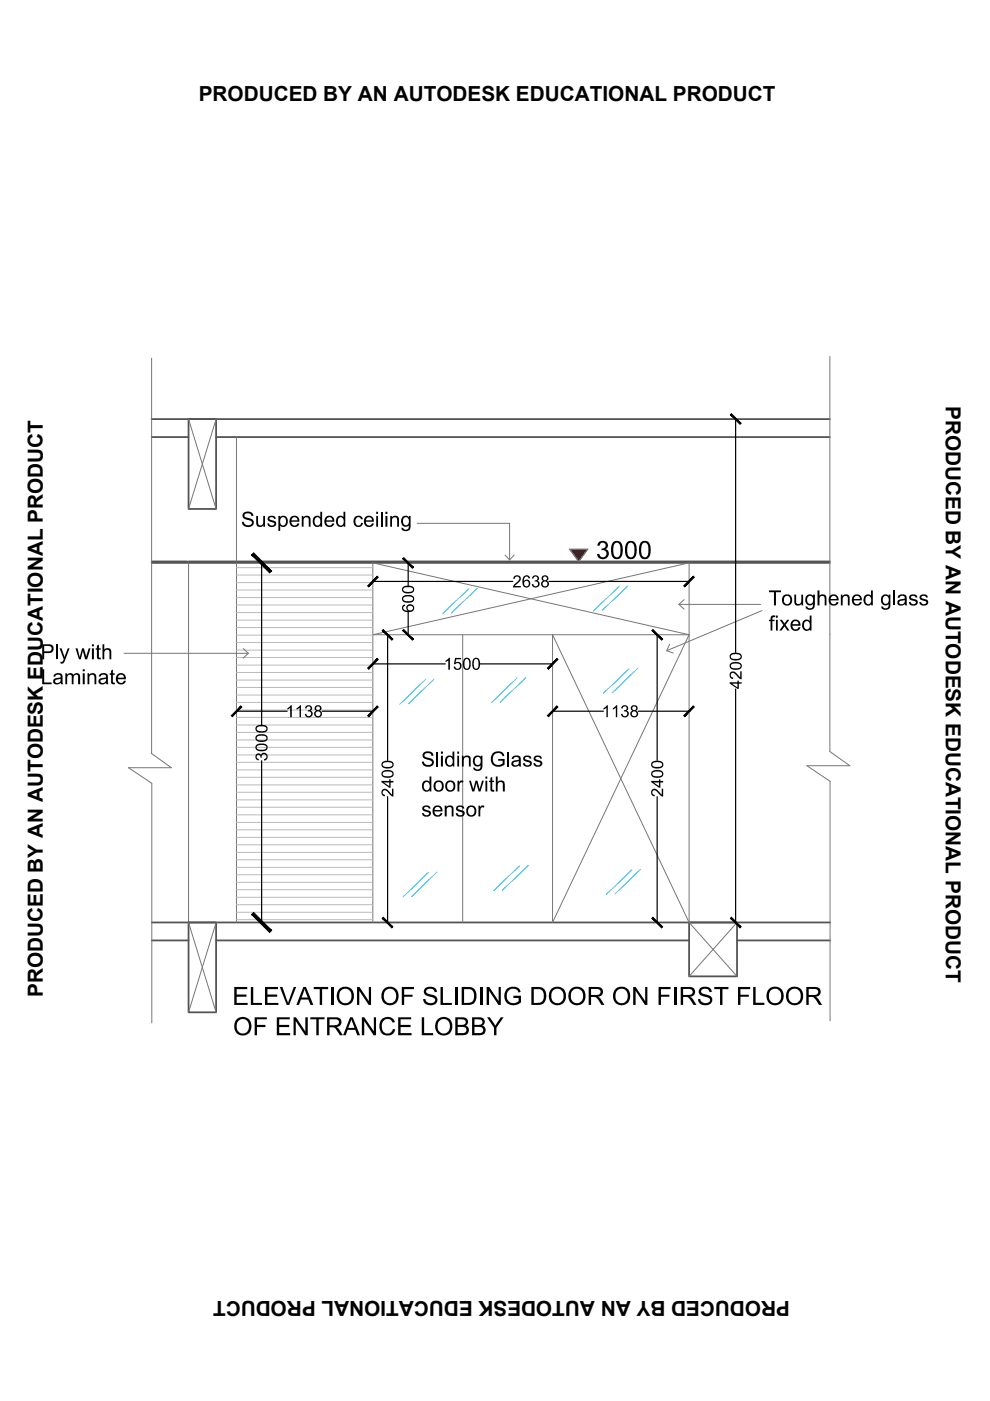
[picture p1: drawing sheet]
<svg xmlns="http://www.w3.org/2000/svg" width="210mm" height="297mm" viewBox="0 0 210 297" stroke-linecap="round" stroke-linejoin="round" font-family="sans-serif">
<defs><g id="words">
<g font-size="4.4">
<text x="42.1" y="21.5">PRODUCED BY AN AUTODESK EDUCATIONAL PRODUCT</text>
<text x="200.5" y="86" transform="rotate(90 200.5 86)">PRODUCED BY AN AUTODESK EDUCATIONAL PRODUCT</text>
<text x="9.1" y="211.4" transform="rotate(-90 9.1 211.4)">PRODUCED BY AN AUTODESK EDUCATIONAL PRODUCT</text>
<text x="167.5" y="275.9" transform="rotate(-180 167.5 275.9)">PRODUCED BY AN AUTODESK EDUCATIONAL PRODUCT</text>
</g>
</g></defs>
<!-- layer: AU_WALL -->
<g fill="none" stroke="#545454" stroke-width=".38">
<path d="M32.1 88.9h143.9M32.1 92.7h7.9M40 88.9h5.8v19h-5.8zM45.8 92.7h130.2M32.1 119.3h143.9M32.1 119h7.6M40 119h136M32.2 195.6h143.8M32.2 199.4h7.8M40 195.6h5.8v19h-5.8zM45.8 199.4h100.3M146.1 195.6h10.2v11.4h-10.2z"/>
<path d="M156.3 199.4h19.7"/>
</g>
<!-- layer: AU FURLAYOUT -->
<g fill="none" stroke="#767676" stroke-width=".21">
<path d="M32.1 75.9v83.9l4.2 3h-9.1l5 3.3v50.8M176 75.6v83.7l4.2 3h-9.1l4.9 3.4v50.8M40 88.9l5.8 19M45.8 88.9l-5.8 19M50.1 92.7v26.3M40 119.3v76.3l5.8 19M50.1 119.3v76.3M88.4 111h19.6v7.7M107.1 117.7l.9 1M109 117.7l-1 1M120.8 116.5h3.8l-1.9 2.5zM26.3 138.5h26.4"/>
<path d="M51.6 137.5l1 1-1 1M98.1 134.6v61M141.4 138l1.4 .5M142 136.6l-.6 1.4M143.9 128.1h17.4M143.9 128.1l1.1 1.1M145 127.1l-1.1 1M146.1 134.6h-67l67-15.3v76.3M146.1 134.6l-67-15.3v76.3M146.1 134.6l-28.9 61v-61l28.9 61M161.6 129.5l-20.2 8.5M176 134.6h.1"/>
<path d="M45.8 195.6l-5.8 19M146.1 195.6l10.2 11.4M156.3 195.6l-10.2 11.4"/>
</g>
<!-- layer: AU_TEXT -->
<g fill="#000">
<path d="M51.5 108.9l.6-.4h.9l.4 .2 .3 .7h-.4l-.1-.3-.4-.3h-.5l-.4 .3a.7 .7 0 0 0 .9 .8l.9 .4 .1 .3-.1 .6-.7 .5-1.2-.1-.4-.3-.1-.6 .4-.1 .3 .6 .5 .2 .6-.1 .3-.5-.2-.4-1.2-.3-.4-.3-.2-.4zM54.3 109.4h.4l.1 1.5a.55 .55 0 0 0 .6 .5 .55 .55 0 0 0 .4-.8v-1.2h.4v2.3h-.3v-.4l-.3 .3-.5 .2-.6-.3-.2-.4zM56.8 109.6l.4-.2 .7-.1 .4 .3 .2 .4h-.4l-.2-.3-.2-.1a.35 .35 0 0 0-.5 .1 .35 .35 0 0 0 0 .5l1.1 .3 .3 .3-.1 .5-.3 .3-.5 .2-.6-.1-.3-.3-.1-.4h.3l.2 .3 .6 .1a.33 .33 0 0 0 .4-.4 .33 .33 0 0 0-.4-.3l-.9-.3-.2-.2zM64 109.4h.3v.3l.5-.4h.5l.4 .3 .1 .3v1.8h-.3v-1.5a.57 .57 0 0 0-.7-.5 .57 .57 0 0 0-.4 .7v1.3h-.4zM75.2 109.7l.5-.4h.6l.4 .3 .2 .5h-.3l-.3-.4-.4-.1-.4 .3-.1 .3v.7l.3 .4h.6l.3-.5 .4 .1-.3 .6-.7 .3-.8-.4-.3-.7zM82.7 109.4h.4v.3l.5-.4 .8 .2 .2 .5v1.7h-.4v-1.8l-.3-.2h-.4l-.3 .3-.1 1.7h-.4zM126.8 115.1l.4-.3 .9-.1 .5 .2 .3 .5-.1 .7-.4 .3 .5 .4 .2 .4-.1 .5-.5 .7-.8 .2-.7-.3-.4-.8 .5-.1 .1 .5 .4 .3 .7-.2 .3-.4-.1-.6-.5-.4-.5 .1 .1-.4 .3-.1a.64 .64 0 0 0 .4-.7 .64 .64 0 0 0-.7-.5 .64 .64 0 0 0-.5 .7h-.5zM16 137.5h.4l.5 1.8 .5-1.8h.4l.5 1.7 .5-1.7h.4l-.7 2.3h-.5l-.4-1.8-.5 1.8h-.4zM20.5 136.9l.5-.2v.8h.4v.3h-.4v1.5l.4 .1v.4h-.5l-.3-.2-.1-1.8h-.2v-.3h.2zM21.7 136.6h.4v1.2l.5-.4 .6 .1 .3 .2 .1 .3v1.8h-.4v-1.6l-.3-.4h-.4l-.3 .2-.1 1.8h-.4zM163.5 130.7l.2-.2h.5h.2v.4a.38 .38 0 0 0-.4-.1 .38 .38 0 0 0-.2 .4v.2h.4v.3h-.4v2h-.4v-2h-.4v-.3h.4zM163 125.2h2.6v.4h-1.1v2.8h-.4v-2.8h-1.1z"/>
<path d="M165.3 131.4h.5l.5 .8 .6-.8h.5l-.8 1.1 .8 1.2h-.5l-.6-.9-.6 .9h-.5l.9-1.2zM168.4 126.1h.4v1.4a.57 .57 0 0 0 .7 .5 .57 .57 0 0 0 .4-.7v-1.2h.4v2.3h-.4v-.4l-.5 .4-.7-.1-.3-.5zM173.3 125.2h.5v1.1l.4-.3h.5l.4 .4 .1 2h-.3v-1.5a.56 .56 0 0 0-.7-.5 .56 .56 0 0 0-.4 .7v1.3h-.5zM178.3 126.1h.3v.3l.5-.4h.5l.4 .3 .1 .3v1.8h-.3v-1.6a.57 .57 0 0 0-.7-.4 .57 .57 0 0 0-.4 .7v1.3h-.4zM192.8 126.4l.5-.4h.6l.5 .3 .1 .4h-.4l-.1-.3-.4-.1a.34 .34 0 0 0-.5 .4 .34 .34 0 0 0 .5 .3l.6 .1 .3 .3 .1 .5-.3 .4-1 .1-.5-.3-.1-.4 .4-.1 .1 .4 .4 .1a.4 .4 0 0 0 .6-.4 .4 .4 0 0 0-.6-.3l-.7-.3zM195.1 126.2l.4-.2h.6l.5 .3 .1 .4h-.3l-.2-.3-.3-.1a.35 .35 0 0 0-.5 .3 .35 .35 0 0 0 .4 .4l.9 .3 .1 .5-.2 .4-1 .2-.5-.2-.2-.4v-.1l.4-.1 .3 .5h.5a.36 .36 0 0 0 .3-.5 .36 .36 0 0 0-.5-.2l-.9-.4v-.4zM8.9 141.9h.5v2.8h1.5v.4h-2zM12.6 137.5h.5l.6 1.8 .7-1.8h.3l-1 2.7-.5 .5h-.4v-.4h.5l.2-.5zM13.9 142.7h.3v.4l.4-.4h.4l.5 .2 .1 .2 .4-.4 .7 .1 .3 .6v1.7h-.4v-1.5a.5 .5 0 0 0-.6-.6 .5 .5 0 0 0-.4 .7v1.4h-.4v-1.5a.52 .52 0 0 0-.7-.5 .52 .52 0 0 0-.3 .7v1.3h-.3zM18.6 142.7h.3v.4l.6-.4 .5 .1 .3 .2 .1 2.1h-.4v-1.8l-.3-.3-.7 .3-.1 1.8h-.3zM23.6 142.2l.3-.3v.8h.4v.4h-.4v1.5l.4 .1 .1 .4h-.6l-.2-.3v-1.7h-.3v-.4h.3zM89.8 159.6l.6-.3h.8l.6 .4 .1 .5-.4 .1-.1-.4-.4-.2-.8 .1a.47 .47 0 0 0-.1 .6 .47 .47 0 0 0 .5 .2l.9 .2 .4 .4 .1 .3-.1 .6-.7 .5h-.8l-.7-.4-.2-.7h.3l.3 .5 .4 .2h.6l.4-.4a.75 .75 0 0 0-.9-.7l-.7-.3-.2-.2-.1-.7z"/>
<path d="M89.6 171.1l.5-.3h.6l.5 .2 .1 .4-.4 .1-.2-.3-.3-.1a.34 .34 0 0 0-.5 .2 .34 .34 0 0 0 .5 .4l.9 .4 .1 .5-.3 .4-.3 .1h-.9l-.4-.6 .3-.1 .3 .4h.5a.33 .33 0 0 0 .4-.4 .33 .33 0 0 0-.4-.2l-.9-.4-.2-.3zM94.3 170.8h.4v.4l.4-.4h.5l.5 .3 .1 2h-.4l-.1-1.7a.56 .56 0 0 0-.7-.3 .56 .56 0 0 0-.3 .8v1.2h-.4zM96.8 171.1l.5-.3h.5l.5 .2 .1 .4-.3 .1-.2-.3-.3-.1a.34 .34 0 0 0-.5 .2 .34 .34 0 0 0 .4 .4l.9 .4 .1 .5-.2 .4-.4 .1h-.8l-.5-.6 .4-.1 .2 .4h.6a.33 .33 0 0 0 .3-.4 .33 .33 0 0 0-.4-.2l-.9-.4-.1-.3zM97 165.5h.3v.4l.3-.4h.5l.2 .1-.2 .3a.53 .53 0 0 0-.6 .1 .53 .53 0 0 0-.1 .6v1.2h-.4zM97.9 160.2h.4v.3l.4-.3 .9 .1 .2 .4v1.8h-.4v-1.7l-.2-.3h-.5l-.3 .3-.1 1.7h-.4zM99.5 165.5h.3l.5 1.8 .5-1.8h.4l.5 1.8 .5-1.8h.4l-.7 2.3h-.4l-.5-1.8-.4 1.8h-.5zM101.4 170.8h.4v.4l.3-.4 .6 .1-.1 .3h-.4l-.3 .2-.1 1.7h-.4zM104 164.9l.4-.2v.8h.3v.3h-.3v1.5l.3 .2 .1 .3-.1 .1-.5-.1-.2-.3v-1.7h-.3v-.3h.3zM105.1 164.6h.4v1.2l.4-.3h.6l.4 .3 .1 2h-.4v-1.7l-.3-.3h-.4l-.3 .2-.1 1.8h-.4zM104.4 159.9l.4-.4 .5-.2h.7l.5 .2 .4 .7-.3 .2-.3-.5-.3-.2h-.9l-.5 .6-.1 .9 .2 .6 .3 .3 1 .1 .6-.3v-.6h-1v-.4h1.4v1.2l-1 .5h-.7l-.7-.3-.3-.3-.2-.7v-.7zM111.1 160.4l.2-.2h.8l.5 .3 .1 .3-.4 .1-.1-.3-.3-.1a.36 .36 0 0 0-.6 .3 .36 .36 0 0 0 .5 .3l.7 .2 .2 .3v.5l-.2 .3-.4 .2-.8-.1-.5-.7h.4l.2 .3 .5 .2a.37 .37 0 0 0 .5-.5 .37 .37 0 0 0-.5-.3l-.9-.4zM113.4 160.3l1.1-.1 .3 .2 .1 .4-.4 .1-.1-.3-.4-.1a.32 .32 0 0 0-.5 .3 .32 .32 0 0 0 .4 .3l.8 .2 .3 .4-.1 .6-.5 .3-.9-.1-.4-.7h.4l.1 .3 .5 .2a.39 .39 0 0 0 .5-.4 .39 .39 0 0 0-.6-.4l-.6-.2-.2-.2-.1-.4z"/>
<path d="M49.7 209.3h2.7v.4h-2.2v1.2h2.1v.4h-2.1v1.3h2.3v.5h-2.8zM53.2 209.3h.5v3.3h1.9v.5h-2.4zM54 215.7h2.6v.4h-2.1v1.2h1.8v.5h-1.8v1.7h-.5zM56.2 209.3h2.7v.4h-2.2v1.2h2.1v.4h-2.1v1.3h2.3v.5h-2.8zM58.7 215.7h2.7v.4h-2.2v1.2h2.1v.5h-2.1v1.2h2.3v.5h-2.8zM59.3 209.3h.6l1.2 3.3 1.2-3.3h.5l-1.5 3.8h-.5zM62.2 215.7h.6l1.9 3v-3h.5v3.8h-.5l-2-3v3h-.5zM65.8 215.7h3v.4h-1.2v3.4h-.5v-3.4h-1.3zM66.5 209.3h3.1v.4h-1.3v3.4h-.5v-3.4h-1.3zM70.2 209.3h.5v3.8h-.5zM75.7 209.3h.5l2 3v-3h.5v3.8h-.5l-2-3v3h-.5zM76.7 215.7h.5l2.1 3v-3h.4v3.8h-.5l-2-3v3h-.5z"/>
<path d="M80.9 216.1l.7-.4 .8-.1 .7 .2 .4 .4 .2 .5-.5 .1-.3-.5-.3-.2-1 .1-.4 .4-.2 .6 .1 1.3 .7 .6h.8l.4-.3 .3-.7 .5 .2-.6 .9-.6 .3h-.8l-.6-.2-.5-.5-.3-.8v-.9zM84.4 215.7h2.8v.4h-2.3v1.2h2.2v.5h-2.2v1.2h2.4v.5h-2.9zM85.2 209.3h2.6v.4h-2.1v1.2h1.8v.4h-1.8v1.8h-.5zM89.4 215.7h.5v3.3h1.9v.5h-2.4zM90.1 209.6l.8-.4 .9 .1 .7 .4 .1 .6-.4 .1-.2-.5-.3-.2-1.1 .1a.56 .56 0 0 0-.2 .7 .56 .56 0 0 0 .7 .3l1.1 .3 .5 .6-.1 .9-.6 .4-.5 .1h-.9l-.5-.3-.2-.3-.2-.7h.5l.3 .6 .6 .3 .7-.1 .5-.4v-.3l-.3-.3-1.6-.5-.3-.3-.3-.6zM93.4 209.3h.5v3.3h1.9v.5h-2.4zM96.5 209.3h.5v3.8h-.5zM101.8 209.3h.5v3.8h-.5zM103.2 209.3h.5l2 3v-3h.5v3.8h-.5l-2-3v3h-.5zM103.3 215.7h.6l1.1 1.8 1.2-1.8h.6l-1.5 2.2v1.6h-.6v-1.6zM107.4 209.8l1-.6 1 .1 .6 .3 .4 .7-.4 .1-.3-.4-.6-.4-.8 .1-.5 .3-.3 .8v.7l.4 .9 .4 .2 .8 .1 .9-.4v-.7h-1.1v-.5h1.6v1.5l-.8 .4-.7 .1h-.8l-.7-.5-.4-.6-.2-.7 .1-.9zM134.3 209.3h.5l2 3v-3h.5v3.8h-.5l-2-3v3h-.5z"/>
<path d="M139.6 209.3h2.6v.4h-2.1v1.2h1.8v.4h-1.8v1.8h-.5zM142.9 209.3h.5v3.8h-.5zM148.4 209.6l.7-.4 1 .1 .5 .3 .3 .7-.5 .1-.1-.5-.4-.2h-.7a.56 .56 0 0 0-.5 .6 .56 .56 0 0 0 .7 .5l1.4 .5 .2 .4-.1 .9-.6 .4-.8 .1-.8-.1-.6-.7-.1-.5h.5l.1 .5 .3 .2 .5 .2 .6-.1a.62 .62 0 0 0 .5-.7 .62 .62 0 0 0-.7-.5l-1.4-.5-.3-.5zM151.4 209.3h3v.4h-1.2v3.4h-.5v-3.4h-1.3zM156.5 209.3h2.6v.4h-2.1v1.2h1.8v.4h-1.8v1.8h-.5zM159.7 209.3h.5v3.3h1.9v.5h-2.4z"/>
<path d="M59 109.4h.4v.3l.4-.4 .7 .1 .5 .8v.8l-.4 .5-.6 .3-.6-.3v1.1h-.4zM59.7 109.7l-.3 .5v.7l.2 .4 .5 .1 .5-.4v-.7l-.3-.6z"/>
<path d="M61.7 109.6l.5-.3h.5l.5 .3 .3 .6v.4h-1.7l.1 .5 .4 .3 .6-.1 .2-.3h.4l-.4 .5-.6 .3-.6-.2-.3-.2-.2-1zM62 109.8l-.2 .5h1.3l-.1-.4-.3-.2z"/>
<path d="M66.6 109.6l.4-.3 .6 .1 .3 .2v-1.1h.4v3.2h-.4v-.3l-.2 .2-.4 .2-.7-.3-.3-.7v-.6zM66.9 109.8l-.2 .5 .1 .7 .3 .4h.5l.3-.5v-.8l-.5-.5z"/>
<path d="M69 109.7l.6-.4h.5l.4 .3 .3 .4 .1 .6h-1.7l.2 .6 .3 .2 .6-.1 .2-.3h.4l-.4 .5-.6 .3-.6-.2-.3-.3-.2-.9zM69.4 109.8l-.2 .5h1.3l-.1-.4-.3-.2z"/>
<path d="M71.5 109.6l.5-.3h.4l.4 .3v-1.1h.4v3.2h-.3v-.3l-.4 .3h-.5l-.6-.4-.2-.9zM71.9 109.8l-.3 .4 .1 .8 .2 .3 .5 .1 .4-.4v-.9l-.4-.4z"/>
<path d="M77.4 109.6l.5-.3h.6l.5 .3 .3 .6v.4h-1.7l.1 .5 .4 .3 .6-.1 .2-.3h.4l-.4 .5-.7 .3-.8-.4-.3-1zM77.8 109.8l-.2 .5h1.3l-.1-.4-.3-.2z"/>
<path d="M79.8 108.5h.4v.5h-.4zM79.8 109.4h.4v2.3h-.4z"/>
<path d="M81.7 108.5h.4v.5h-.4zM81.7 109.4h.4v2.3h-.4z"/>
<path d="M85.3 109.7l.5-.4h.4l.5 .3v-.2h.4v2.4l-.2 .4-.3 .3-.9 .1-.6-.4v-.3h.4l.2 .4h.5l.2-.1 .3-.4v-.4l-.5 .3h-.5l-.5-.4-.2-.9zM85.7 109.8l-.3 .4 .1 .8 .2 .3 .5 .1 .4-.4 .1-.8-.5-.6z"/>
<path d="M130.1 114.9l.4-.2h.7l.4 .3 .4 .7 .1 1.2-.2 .7-.2 .5-.6 .4h-.8l-.6-.6-.1-1.8 .1-.7zM130.4 115.2l-.3 .5-.1 1.2 .1 .8 .5 .5 .6-.1 .3-.6v-1.5l-.2-.7a.66 .66 0 0 0-.9-.1z"/>
<path d="M133 114.9l.4-.2h.8l.4 .3 .3 .7 .1 1.1-.1 .8-.2 .5-.6 .4-1-.1-.5-1v-1.6zM133.3 115.2l-.3 .7v1.1l.2 .9 .4 .3 .5-.1 .4-.6v-1.5l-.2-.7a.66 .66 0 0 0-1-.1z"/>
<path d="M136 114.9l.4-.2h.7l.5 .3 .3 .7 .1 1.1-.1 .9-.3 .4-.6 .4-1-.1-.5-1v-1.6zM136.3 115.2l-.3 .7v1.5l.4 .7 .5 .1 .5-.7v-1.7l-.4-.7z"/>
<path d="M8.9 136.6l1.9 .1 .4 .2 .2 .3v.6l-.4 .5-.5 .2h-1.1v1.3h-.5zM9.4 136.9v1.2h1.1l.4-.3v-.5l-.1-.2z"/>
<path d="M19.5 136.6h.4v.4h-.4zM19.5 137.5h.4v2.3h-.4z"/>
<path d="M164.5 130.5h.4v.5h-.4zM164.5 131.4h.4v2.3h-.4z"/>
<path d="M166 126.4l.6-.4h.6l.5 .4 .3 .5v.6l-.5 .8-.9 .1-.6-.4-.2-.6zM166.5 126.4l-.3 .5 .1 .8 .3 .4h.5l.4-.5-.1-1-.4-.3z"/>
<path d="M168 131.6l.3-.2h.6l.6 .3 .2 1h-1.7l.1 .4 .4 .3h.5l.3-.4h.4l-.4 .6-1 .1-.6-.4-.1-1.1zM168.2 131.8l-.2 .5h1.3l-.3-.6h-.3z"/>
<path d="M170.9 126.4l.6-.4h.5l.4 .3v-.2h.4l-.1 2.5-.4 .6-.9 .1-.5-.4-.1-.3h.4l.1 .3 .3 .1 .5-.1 .3-.3v-.5l-.5 .3h-.4l-.5-.3-.3-.6zM171.4 126.4l-.3 .6 .1 .7 .3 .3h.5l.4-.4v-.8l-.4-.4z"/>
<path d="M170.3 131.7l.5-.3h.5l.4 .3v-1.2h.4v3.2h-.4v-.3l-.3 .3-.4 .1-.7-.4-.2-.5v-.7zM170.8 131.7l-.3 .5v.7l.2 .4 .6 .1 .4-.4v-.8l-.4-.5z"/>
<path d="M176 126.3l.3-.2 .7-.1 .6 .4 .2 .9h-1.7l.1 .5 .5 .3 .4-.1 .3-.4 .4 .1-.2 .4-.5 .3h-.6l-.6-.3-.2-.5v-.7zM176.4 126.4l-.3 .6h1.3l-.3-.6z"/>
<path d="M180.9 126.4l.5-.4h.6l.5 .4 .2 .9h-1.7l.1 .5 .5 .3 .5-.1 .2-.4 .4 .1-.3 .5-1 .2-.6-.4-.2-1zM181.3 126.4l-.3 .6h1.3l-.1-.4-.2-.2z"/>
<path d="M183.4 126.3l.4-.3h.5l.4 .3v-1.1h.4v3.2h-.4v-.3l-.4 .3h-.5l-.4-.3-.3-.7zM183.7 126.4l-.2 .5v.8l.3 .3 .4 .1 .4-.3 .1-1-.4-.4z"/>
<path d="M187 126.4l.5-.4h.5l.4 .3v-.2h.4v2.5l-.5 .6-.8 .1-.6-.4-.1-.3h.4l.3 .3h.5l.4-.4v-.4l-.3 .2-.5 .1-.7-.5-.1-1.1zM187.5 126.4l-.3 .6 .1 .7 .3 .3h.4l.4-.4v-.8l-.3-.4z"/>
<path d="M190.4 126.4l.6-.4h.7l.4 .3 .3 2.1h-.4l-.1-.3-.6 .3h-.6l-.4-.3v-.7l.4-.3 .6-.1a.38 .38 0 0 0 .5-.4 .38 .38 0 0 0-.6-.3l-.3 .1-.2 .4-.4-.1zM190.8 127.5a.5 .5 0 0 0 .2 .7 .5 .5 0 0 0 .7-.4l.1-.1a.26 .26 0 0 0 0-.3 .26 .26 0 0 0-.3-.1z"/>
<path d="M11.6 142.9l1-.2 .6 .3 .2 2.1h-.4a.22 .22 0 0 0-.2-.3 .22 .22 0 0 0-.3 .2l-.8 .1-.4-.4v-.5l.2-.3 .9-.2a.36 .36 0 0 0 .4-.5 .36 .36 0 0 0-.6-.2l-.4 .2-.1 .3-.4-.1zM11.8 144.1a.47 .47 0 0 0 .1 .7 .47 .47 0 0 0 .7-.1l.2-.3v-.5z"/>
<path d="M17.5 141.9h.5v.4h-.5zM17.5 142.7h.5v2.4h-.5z"/>
<path d="M21.2 142.9l1-.2 .6 .3 .2 2.1h-.4a.22 .22 0 0 0-.2-.3 .22 .22 0 0 0-.2 .2l-.9 .1-.4-.4 .1-.7 .5-.2 .5-.1a.38 .38 0 0 0 .4-.4 .38 .38 0 0 0-.5-.3l-.3 .1-.3 .4-.4-.1zM21.4 144.2a.52 .52 0 0 0 .3 .6 .52 .52 0 0 0 .7-.3l.1-.6z"/>
<path d="M24.8 143.1l.4-.3 .6-.1 .7 .4 .2 .9h-1.7l.1 .5 .4 .3 .5-.1 .3-.4 .4 .1-.3 .5-.9 .2-.6-.3-.3-.7zM25.2 143.3l-.2 .4h1.3l-.4-.7h-.4z"/>
<path d="M93.5 159.3h.4v.5h-.4zM93.5 160.2h.4v2.3h-.4z"/>
<path d="M97 159.3h.3v.5h-.3zM97 160.2h.3v2.3h-.3z"/>
<path d="M89.7 165.8l.5-.3h.4l.5 .3v-1.2h.4v3.2h-.4v-.3l-.4 .4h-.5l-.6-.5-.1-1zM90.1 165.9l-.3 .6 .1 .7 .5 .4 .3-.1 .4-.7-.1-.7-.4-.3z"/>
<path d="M92.2 165.8l.4-.3h.7l.6 .4 .2 .5v.5l-.2 .5-.3 .3-.9 .2-.6-.4-.2-1.1zM92.6 165.9l-.3 .4 .1 .8 .4 .4h.5l.4-.5-.1-.9-.5-.3z"/>
<path d="M92 171.1l.5-.3h.6l.5 .4 .2 .8h-1.7l.2 .6 .3 .2h.5l.3-.4h.4l-.3 .6-.4 .1h-.6l-.6-.3-.2-.5v-.6zM92.4 171.2l-.3 .5h1.3l-.2-.5-.3-.1z"/>
<path d="M94.6 165.8l.6-.3h.6l.4 .2 .3 .6v.7l-.2 .6-.6 .3h-.6l-.5-.4-.2-.7zM95 166l-.2 .4 .1 .8 .4 .4 .5-.1 .4-.6-.2-.8-.4-.3z"/>
<path d="M94.6 160.4l.5-.2h.5l.3 .3v-1.2h.4v3.2h-.3v-.3l-.4 .4h-.5l-.5-.3-.3-.8 .1-.5zM95.1 160.5l-.3 .4v.8l.3 .5 .4 .1 .4-.4v-.9l-.3-.5z"/>
<path d="M99.1 171.1l.6-.3h.5l.6 .3 .2 .5v.8l-.4 .6-1 .1-.5-.3-.2-.5v-.7zM99.6 171.2l-.4 .5 .1 .7 .4 .4h.3l.6-.4v-.9l-.4-.4z"/>
<path d="M100.6 160.4l.4-.2h.5l.4 .3v-.3h.4l-.1 2.8-.5 .4h-.7l-.6-.3-.1-.4 .4 .1a.63 .63 0 0 0 .9 .3 .63 .63 0 0 0 .3-.9l-.3 .3h-.6l-.6-.4-.1-1zM100.9 160.7l-.3 .5 .1 .6 .4 .4h.4l.4-.4v-.9l-.5-.4z"/>
<path d="M102.9 164.6h.4v.5h-.4zM102.9 165.5h.4v2.3h-.4z"/>
<path d="M108.6 160.5l.5-.3h.8l.4 .2 .1 .4v1.5l.1 .2h-.4l-.1-.3-.6 .4h-.5l-.4-.3v-.7l.4-.4h.6a.38 .38 0 0 0 .5-.4 .38 .38 0 0 0-.6-.3l-.3 .1-.2 .4-.4-.1zM108.9 161.6a.49 .49 0 0 0 .3 .7 .49 .49 0 0 0 .6-.2l.2-.2a.27 .27 0 0 0 0-.4 .27 .27 0 0 0-.4 0z"/>
<path d="M50.3 216l.4-.3 1-.1 .6 .2 .8 .7 .2 .8v.8l-.4 .8-.5 .4-.6 .2h-.9l-.6-.3-.4-.5-.2-.7v-.8l.2-.7zM50.6 216.4l-.4 .9v.6l.2 .7 .8 .5h.5l.6-.2 .4-.6 .1-.6-.3-1.2-.3-.3-.7-.2-.5 .1z"/>
<path d="M64.3 209.3h.6l1.5 3.8h-.6l-.4-1.2h-1.6l-.4 1.2h-.6zM64.6 209.7l-.7 1.8h1.3z"/>
<path d="M69.4 215.7h2.1l.7 .4 .2 .5-.1 .6-.4 .4-.6 .2 .3 .1 1.1 1.6h-.6l-1-1.4-.4-.3h-.8v1.7h-.5zM69.9 216.1v1.3l1.5-.1 .4-.2 .1-.3a.64 .64 0 0 0-.9-.7z"/>
<path d="M71.9 209.8l.8-.5 .9-.1 .6 .2 .4 .4 .4 .8v.9l-.1 .6-.5 .6-.7 .4h-.7l-.8-.2-.4-.4-.3-.7-.1-.9zM72.4 209.9l-.5 .8v.6l.2 .8 .8 .6 .9-.1 .5-.5 .2-.4v-.8l-.2-.7-.3-.4-.5-.2h-.5z"/>
<path d="M74.2 215.7h.6l1.5 3.8h-.6l-.4-1.1h-1.6l-.4 1.1h-.6zM74.5 216.1l-.7 1.8h1.4z"/>
<path d="M81.3 209.8l1-.6 1.1 .1 .7 .5 .4 .8v.9l-.2 .8-.4 .4-.6 .4h-.8l-.8-.2-.5-.5-.3-.8v-.8zM81.8 210l-.4 .9 .1 1.1 .9 .7 .9-.1 .4-.4 .3-.6v-.6l-.2-.7-.3-.5-.6-.2-.6 .1z"/>
<path d="M92.6 216.3l.5-.5 .8-.2 .8 .1 .6 .3 .4 .5 .2 .7v1l-.4 .7-.4 .4-.7 .2h-.7l-.8-.3-.4-.5-.2-.8v-.8zM93.3 216.3l-.5 .8 .1 1.3 .8 .7h.8l.6-.4 .2-.5 .1-.9-.2-.6-.4-.5-.4-.1h-.6z"/>
<path d="M96.5 215.7h1.8l.8 .4 .1 .8-.5 .6 .6 .4 .1 .7-.4 .7-.7 .2h-1.8zM97 216.1v1.2l1.5-.1a.63 .63 0 0 0 .1-.9 .63 .63 0 0 0-.8-.2zM97 217.7v1.3h1.5l.4-.5a.72 .72 0 0 0-1-.8z"/>
<path d="M97.9 209.3h2l.8 .6 .3 .8v.9l-.1 .6-.6 .7-.7 .2h-1.7zM98.4 209.7v2.9l1.6-.1 .3-.3 .2-.7v-.9l-.2-.5-.7-.4z"/>
<path d="M100.1 215.7h1.8l.7 .4 .2 .8-.6 .6 .6 .3 .2 .8-.5 .7-.7 .2h-1.7zM100.6 216.1v1.2l1.4-.1a.61 .61 0 0 0 .2-.8 .61 .61 0 0 0-.8-.3zM100.6 217.7v1.3h1.3l.4-.3a.71 .71 0 0 0 0-.8 .71 .71 0 0 0-.8-.2z"/>
<path d="M112.7 209.3h2l.5 .2 .3 .4 .3 .7v1.1l-.3 .6-.4 .6-.7 .2h-1.7zM113.2 209.7v2.9l1.6-.1 .3-.4 .2-.5-.2-1.4-.5-.4z"/>
<path d="M116.9 209.7l.6-.4 .7-.1 .8 .1 .5 .4 .4 .8 .1 1.1-.6 1.1-.6 .4h-.8l-.6-.1-.6-.4-.4-.8-.1-.7 .1-.6zM117.4 209.9l-.5 .8v.9l.3 .6 .7 .5 .9-.1 .5-.5 .2-.6-.1-1.1-.5-.6-.5-.2h-.5z"/>
<path d="M121 209.8l.6-.5 .7-.1 .6 .1 .7 .4 .5 .9v.9l-.5 1.2-.8 .4h-.7l-.8-.2-.4-.4-.3-.7-.1-.8 .1-.6zM121.6 209.8l-.5 .7v1.4l.7 .7h1l.7-.6 .1-.5-.1-1-.4-.7-.4-.1-.6-.1z"/>
<path d="M124.8 209.3h2.1l.7 .3 .3 .5-.2 .8-.3 .3-.6 .1 .5 .5 .9 1.3h-.7l-.7-1.3-.7-.4h-.8v1.7h-.5zM125.3 209.7v1.2h1.5a.63 .63 0 0 0 .5-.7 .63 .63 0 0 0-.8-.5z"/>
<path d="M130.4 209.8l.6-.5 .8-.1 .6 .1 .8 .5 .4 .8v.9l-.3 .8-.4 .5-.5 .3h-.8l-.8-.2-.4-.4-.4-.9v-.8zM130.9 210l-.4 .9 .2 1.1 .8 .7 .9-.1 .5-.4 .2-.5v-.7l-.3-.9-.7-.5-.7 .1z"/>
<path d="M144.3 209.3h2.1l.8 .4 .2 .4-.1 .6-.3 .4-.7 .2 .6 .5 .8 1.3h-.7l-.7-1.3-.6-.4h-.9v1.7h-.5zM144.8 209.7v1.2h1.6l.4-.4 .1-.3-.3-.4z"/>
<path d="M163 209.7l.7-.4 .7-.1 .7 .1 .6 .5 .3 .6 .2 .9-.2 .7-.4 .7-.6 .3-.8 .1-.7-.1-.5-.4-.4-.7-.1-.7 .2-1.1zM163.5 209.8l-.2 .3-.3 .7v.8l.3 .5 .7 .6 1-.1 .6-.8-.1-1.4-.5-.6-.4-.2h-.5z"/>
<path d="M167.2 209.7l.7-.4 .6-.1 .8 .1 .5 .4 .4 .8 .1 1.1-.6 1.1-.5 .3-.8 .1-.6-.1-.7-.5-.4-.7-.1-.8 .2-.9zM167.7 209.8l-.5 .9 .1 1.3 .4 .4 .5 .3 .9-.1 .5-.5 .2-.6-.1-.9-.2-.5-.7-.5h-.6z"/>
<path d="M171 209.3h2l.8 .4 .2 .4-.1 .6-.3 .4-.7 .2 .7 .7 .7 1.1h-.6l-.8-1.3-.6-.4h-.8v1.7h-.5zM171.5 209.7v1.2h1.4a.63 .63 0 0 0 .5-.7 .63 .63 0 0 0-.8-.5z"/>
</g>
<!-- layer: AU FURLAYOUT -->
<path d="M120.8 116.5h3.8l-1.9 2.5z" fill="#f00" stroke="#f00" stroke-width=".21"/>
<!-- layer: AU_TEXT -->
<path d="M80.9 108.5v3.2M12.1 136.6v3.2M189.6 125.2v3.2M92.7 159.3v3.2M107.7 159.3v3.2" fill="none" stroke="#000" stroke-width=".38"/>
<!-- layer: AU FURLAYOUT -->
<g fill="none" stroke="#00bfff" stroke-width=".21">
<path d="M99.3 124.9l-5.4 5.1M101.1 124.8l-5.4 5.2M131.2 124.3l-5.4 5.2M133.1 124.2l-5.4 5.2M90.2 144.1l-5.4 5.2M92 144l-5.4 5.2M109.6 143.8l-5.4 5.2M111.5 143.7l-5.4 5.2M133.4 141.8l-5.5 5.2M135.2 141.7l-5.4 5.2M90.9 185l-5.5 5.2M92.7 184.9l-5.4 5.2"/>
<path d="M110.1 183.6l-5.4 5.2M112 183.5l-5.4 5.2M134 184.4l-5.4 5.2M135.8 184.3l-5.4 5.2"/>
</g>
<g fill="none" stroke="#bababa" stroke-width=".21">
<path d="M50.1 139.4h29M50.1 137.8h29M50.1 136.2h29M50.1 134.7h29M50.1 133.1h29M50.1 131.5h29M50.1 129.9h29M50.1 128.3h29M50.1 126.7h29M50.1 125.1h29M50.1 123.5h29M50.1 121.9h29"/>
<path d="M50.1 120.4h29M50.1 158.5h29M50.1 156.9h29M50.1 155.3h29M50.1 153.7h29M50.1 152.1h29M50.1 150.5h29M50.1 148.9h29M50.1 147.4h29M50.1 145.8h29M50.1 144.2h29M50.1 142.6h29"/>
<path d="M50.1 141h29M50.1 179.1h29M50.1 177.5h29M50.1 175.9h29M50.1 174.4h29M50.1 172.8h29M50.1 171.2h29M50.1 169.6h29M50.1 168h29M50.1 166.4h29M50.1 164.8h29M50.1 163.2h29"/>
<path d="M50.1 161.6h29M50.1 160.1h29M50.1 195h29M50.1 193.4h29M50.1 191.8h29M50.1 190.2h29M50.1 188.6h29M50.1 187.1h29M50.1 185.5h29M50.1 183.9h29M50.1 182.3h29M50.1 180.7h29"/>
</g>
<!-- layer: 0 -->
<g fill="none" stroke="#000" stroke-width=".25">
<path d="M156 88.9h.1M156 88.9v49.4M55.5 119.3h.1M55.5 119.3v34.4M86.6 119.3l-.1 4.9M79.1 123.2l29.6 .1M82.1 134.6h.1M82.2 134.6v26.6M86.5 129.8l.1 4.8M139.3 134.6h.1M139.3 134.6v26.6M146.1 123.2l-29.7 .1"/>
<path d="M60.9 150.8h-10.8M68.3 150.8h10.8M79.1 140.8h.1M79.1 140.8h15.3M101.8 140.8h15.4M117.2 140.8h.1M127.9 150.8h-10.7M135.3 150.8h10.8M146.1 150.8h.1M156 146.1v49.5M55.5 161.3v34.3M82.2 168.9v26.7"/>
<path d="M139.3 168.9v26.7M55.5 195.6h.1M82.1 195.6h.1M139.3 195.6h.1M156 195.6h.1"/>
</g>
<g fill="#000" stroke="#000" stroke-width=".21">
<path d="M154.9 87.9l2 2.1 .2-.3zM154.9 87.9l.2-.2 2 2z"/>
<path d="M53.4 117.6l3.8 3.9 .4-.4zM53.4 117.6l.4-.4 3.8 3.9z"/>
<path d="M80 139.6l-1.8 2.3 2-2.1zM80 139.6l-1.8 2.3-.3-.3z"/>
<path d="M80 122.2l-1.8 2.2 2-2zM80 122.2l-1.8 2.2-.3-.2z"/>
<path d="M81 133.7l2.1 2 .2-.2zM81 133.7l.3-.2 2 2z"/>
<path d="M85.6 133.5l-.2 .2 2.2 1.8zM85.4 133.7l2.2 1.8-.2 .2z"/>
<path d="M85.4 118.4l2 2.1 .2-.2zM85.4 118.4l.2-.2 2 2.1z"/>
<path d="M138.2 133.7l2.1 2 .2-.2zM138.2 133.7l.2-.2 2.1 2z"/>
<path d="M145 124.2l.2 .2 1.8-2.2zM147 122.2l.2 .2-2 2z"/>
<path d="M51.1 149.7l-1.9 2.2 2.1-2zM51.1 149.7l-1.9 2.2-.2-.2z"/>
<path d="M80 149.7l-2.1 2 .3 .2zM80 149.7l.2 .2-2 2z"/>
<path d="M116 141.6l.3 .3 1.8-2.3zM118.1 139.6l.2 .2-2 2.1z"/>
<path d="M118.1 149.7l-1.8 2.2 2-2zM118.1 149.7l-1.8 2.2-.3-.2z"/>
<path d="M145 151.7l.2 .2 1.8-2.2zM147 149.7l.2 .2-2 2z"/>
<path d="M53.8 193.5l-.4 .4 4.2 3.4zM53.4 193.9l4.2 3.4-.4 .4z"/>
<path d="M81.3 194.5l-.3 .2 2.3 1.8zM81 194.7l2.3 1.8-.2 .2z"/>
<path d="M138.4 194.5l-.2 .2 2.3 1.8zM138.2 194.7l2.3 1.8-.2 .2z"/>
<path d="M155.1 194.5l-.2 .2 2.2 1.8zM154.9 194.7l2.2 1.8-.2 .2z"/>
</g>
<g fill="#000">
<path d="M109 122.2l.7-.2 .6 .3 .1 .7-1.2 1.2h1.2v.3h-1.6l.2-.5 1-.9 .1-.3a.47 .47 0 0 0-.4-.6 .47 .47 0 0 0-.6 .5h-.3zM112.9 122.3l.7-.3 .5 .1 .2 .3v.4l-.4 .3 .5 .3v.7l-.6 .4h-.5l-.5-.3-.1-.3 .3-.1 .3 .5 .5-.1 .3-.2v-.4l-.3-.3h-.4v-.2l.4-.2 .1-.2a.43 .43 0 0 0-.4-.5 .43 .43 0 0 0-.4 .5l-.3-.1zM60.9 150.2l.8-.7h.2v2.6h-.4v-2l-.6 .4zM62.9 150.2l.9-.7v2.6h-.3v-2l-.6 .4zM64.8 149.8l.4-.3h.5l.4 .3 .1 .3-.1 .3-.3 .3 .5 .3-.1 .7-.4 .4h-.7l-.4-.3-.1-.4 .4-.1v.3l.3 .2 .5-.1 .2-.3-.1-.4-.2-.2h-.5l.1-.2 .5-.1v-.3a.42 .42 0 0 0-.4-.4 .42 .42 0 0 0-.4 .4h-.3zM94.5 140.1l.7-.7h.2v2.6h-.3v-2l-.6 .4zM96.5 139.5h1.3v.3h-1.1l-.1 .7 .7-.2 .5 .5v.7l-.5 .5h-.7l-.4-.5v-.1l.3-.1 .2 .4 .5 .1 .4-.6-.2-.4-.3-.2h-.4l-.2 .2h-.3zM127.9 150.2l.8-.7h.2v2.6h-.3v-2l-.7 .4zM129.9 150.2l.8-.7h.2v2.6h-.3v-2l-.7 .4zM131.8 149.8l.4-.3h.5l.4 .3 .1 .5-.3 .4 .3 .2 .1 .6-.1 .3-.5 .3h-.6l-.4-.4v-.3l.3-.1 .2 .5h.4l.3-.2 .1-.2a.51 .51 0 0 0-.7-.6v-.2l.4-.1a.42 .42 0 0 0-.2-.7 .42 .42 0 0 0-.5 .4h-.3zM154.8 142.7l.4-.3h.5l1.2 1.2v-1.3h.3v1.7l-.5-.2-1.2-1.1h-.3l-.2 .3v.4l.5 .2-.1 .4-.4-.2-.3-.4zM54.3 160l.2-.2 .5-.1 .3 .4 .3-.4 .5-.1 .5 .3 .1 .8-.3 .4-.4 .1v-.2l.5-.4-.1-.5-.7-.1-.2 .3v.4l-.3-.1v-.2a.42 .42 0 0 0-.5-.3 .42 .42 0 0 0-.3 .5 .42 .42 0 0 0 .5 .3l-.1 .3-.6-.3v-.6z"/>
<path d="M81 167.5l.5-.3 .3 .1 1.3 1.2v-1.3h.3v1.7l-.5-.2-1.2-1.1h-.3l-.2 .2v.5l.4 .2v.3h-.3l-.4-.6zM138.2 167.4l.5-.2 .5 .1 1.1 1.2v-1.3h.3v1.7l-.6-.2-1.1-1.1h-.3l-.3 .3 .1 .5 .4 .1v.3l-.5-.1-.2-.4z"/>
<path d="M85.4 128.4l.5-.3-.1 .4a.48 .48 0 0 0-.3 .5 .48 .48 0 0 0 .5 .4l.5 .1-.4-.6 .1-.3 .3-.4 .6-.1 .6 .4 .1 .7-.3 .4-1.2 .2-.6-.2-.4-.3-.1-.6zM86.6 128.5l-.2 .6 .3 .3h.5l.4-.3v-.3l-.3-.3z"/>
<path d="M85.4 126.4l.6-.2h1.2l.4 .2 .2 .3v.6l-.7 .5-1.4-.1-.5-.5zM85.7 126.6l-.2 .5 .4 .3 1.1 .1 .3-.2a.53 .53 0 0 0 .1-.7 .53 .53 0 0 0-.6-.2z"/>
<path d="M85.4 124.5l.7-.3h1.2l.4 .4 .1 .6-.2 .4-.4 .2h-1.3l-.6-.5zM85.6 124.7v.6l.4 .2h1.1l.5-.4-.1-.3-.4-.3h-1.1z"/>
<path d="M111 122.3l.8-.3 .3 .1 .3 .3v.2h-.3l-.2-.3-.3-.1-.5 .6v.4l.4-.3h.4l.5 .4v.8l-.5 .4h-.5l-.6-.5v-1zM111.1 123.7a.55 .55 0 0 0 1.1 0 .55 .55 0 0 0-1.1 0z"/>
<path d="M114.9 122.3l.8-.3 .3 .1 .3 .3v.5l-.4 .2 .4 .3 .1 .6-.4 .5h-.9l-.4-.5 .1-.6 .4-.3-.4-.3zM115.1 122.6a.4 .4 0 0 0 .8 0 .4 .4 0 0 0-.8 0zM115 123.8a.55 .55 0 0 0 1.1 0 .55 .55 0 0 0-1.1 0z"/>
<path d="M54.3 157.9l.6-.3 1.2 .1 .6 .3v.7l-.3 .4-.3 .1-1.2 .1-.7-.5v-.5zM54.6 158.1l-.2 .5 .4 .3h1.3l.4-.3-.1-.4-.3-.2z"/>
<path d="M54.4 155.9l.6-.2h1.2l.5 .4v.6l-.3 .4-.3 .2-1.4-.1-.5-.5zM54.5 156.2v.5l.4 .3h1.1l.5-.4-.1-.3-.4-.3h-1.1z"/>
<path d="M54.4 154l.8-.3 1 .1 .5 .5v.6l-.3 .3-.5 .1-1.2-.1-.4-.2-.1-.3v-.4zM54.5 154.3v.5l.4 .2h1.1l.5-.4-.1-.4-.5-.2h-.9z"/>
<path d="M66.8 149.8l.4-.3h.5l.4 .3 .1 .5-.4 .4 .4 .2 .1 .7-.3 .4-.8 .1-.5-.4-.1-.7 .5-.3-.4-.3zM67 150.2a.41 .41 0 0 0 .8 0 .41 .41 0 0 0-.8 0zM66.9 151.3a.52 .52 0 0 0 1 0 .52 .52 0 0 0-1 0z"/>
<path d="M98.4 139.7l.7-.3 .4 .2 .3 .5v1.3l-.6 .6h-.5l-.4-.4-.2-1.1zM98.7 139.9l-.2 .4v.9l.3 .6h.4l.3-.4v-1l-.2-.5a.38 .38 0 0 0-.6 0z"/>
<path d="M100.4 139.7l.7-.3 .3 .1 .3 .5v1.4l-.5 .6h-.6l-.4-.5-.1-1.2zM100.6 139.8l-.2 .8 .1 .8a.51 .51 0 0 0 .7 .3 .51 .51 0 0 0 .2-.7v-1l-.3-.3z"/>
<path d="M133.9 149.7l.3-.2h.5l.5 .4v.5l-.4 .3 .5 .3v.5l-.5 .6h-.7l-.4-.5v-.6l.4-.3-.4-.3zM134 150.2a.45 .45 0 0 0 .9 0 .45 .45 0 0 0-.9 0zM134 151.3a.52 .52 0 0 0 1 0 .52 .52 0 0 0-1 0z"/>
<path d="M154.8 140.8l.6-.4h1.1l.6 .3 .2 .7-.5 .5-1.3 .1-.7-.4zM155.2 140.8l-.2 .2v.3l.4 .3h1.2l.4-.3-.1-.4-.3-.2z"/>
<path d="M154.8 138.8l.7-.4h1.1l.6 .4 .1 .6-.6 .6h-1.3l-.7-.4zM155.2 138.8l-.2 .3v.3l.3 .3h1.2l.3-.1a.57 .57 0 0 0 0-.7 .57 .57 0 0 0-.7-.2z"/>
<path d="M154.7 144.7h1.7v-.4h.2v.4h.6v.2h-.6v1.2h-.2l-1.7-1.2zM155.2 144.9l1.2 .9v-.9z"/>
<path d="M81 163.6l.6-.3h1.3l.5 .4 .1 .6-.6 .5h-1.4l-.5-.2-.1-.3zM81.3 163.7l-.2 .5 .4 .3h1.3l.4-.2v-.4l-.3-.2-1.1-.1z"/>
<path d="M81.1 161.6l.6-.3h1.1l.6 .5 .1 .5-.2 .3-.5 .3h-1.2l-.4-.2-.3-.3v-.4zM81.3 161.8l-.2 .4 .4 .4h1.2l.5-.3v-.4l-.5-.3h-.7z"/>
<path d="M80.9 165.6h1.6v-.4h.3v.4h.6v.3h-.6v1.1h-.3l-1.6-1.2zM81.4 165.9l1.1 .8v-.8z"/>
<path d="M138.1 163.7l.7-.4h1.1l.6 .3 .1 .7-.4 .5-1.4 .1-.7-.4zM138.5 163.7l-.2 .2v.3l.3 .3 1.2 .1 .3-.1a.54 .54 0 0 0 .1-.7 .54 .54 0 0 0-.7-.2z"/>
<path d="M138.1 161.7l.8-.4h1.1l.6 .4v.6l-.3 .4-.3 .2h-1.3l-.3-.1-.3-.5zM138.5 161.7l-.2 .3v.3l.3 .2 1.2 .1 .3-.1a.51 .51 0 0 0 .2-.7 .51 .51 0 0 0-.7-.2z"/>
<path d="M138.1 165.6h1.6v-.4h.3v.4h.6v.3h-.6v1.1h-.3l-1.6-1.2zM138.6 165.9l1.1 .8v-.8z"/>
</g>
<use href="#words"/>
</svg>
